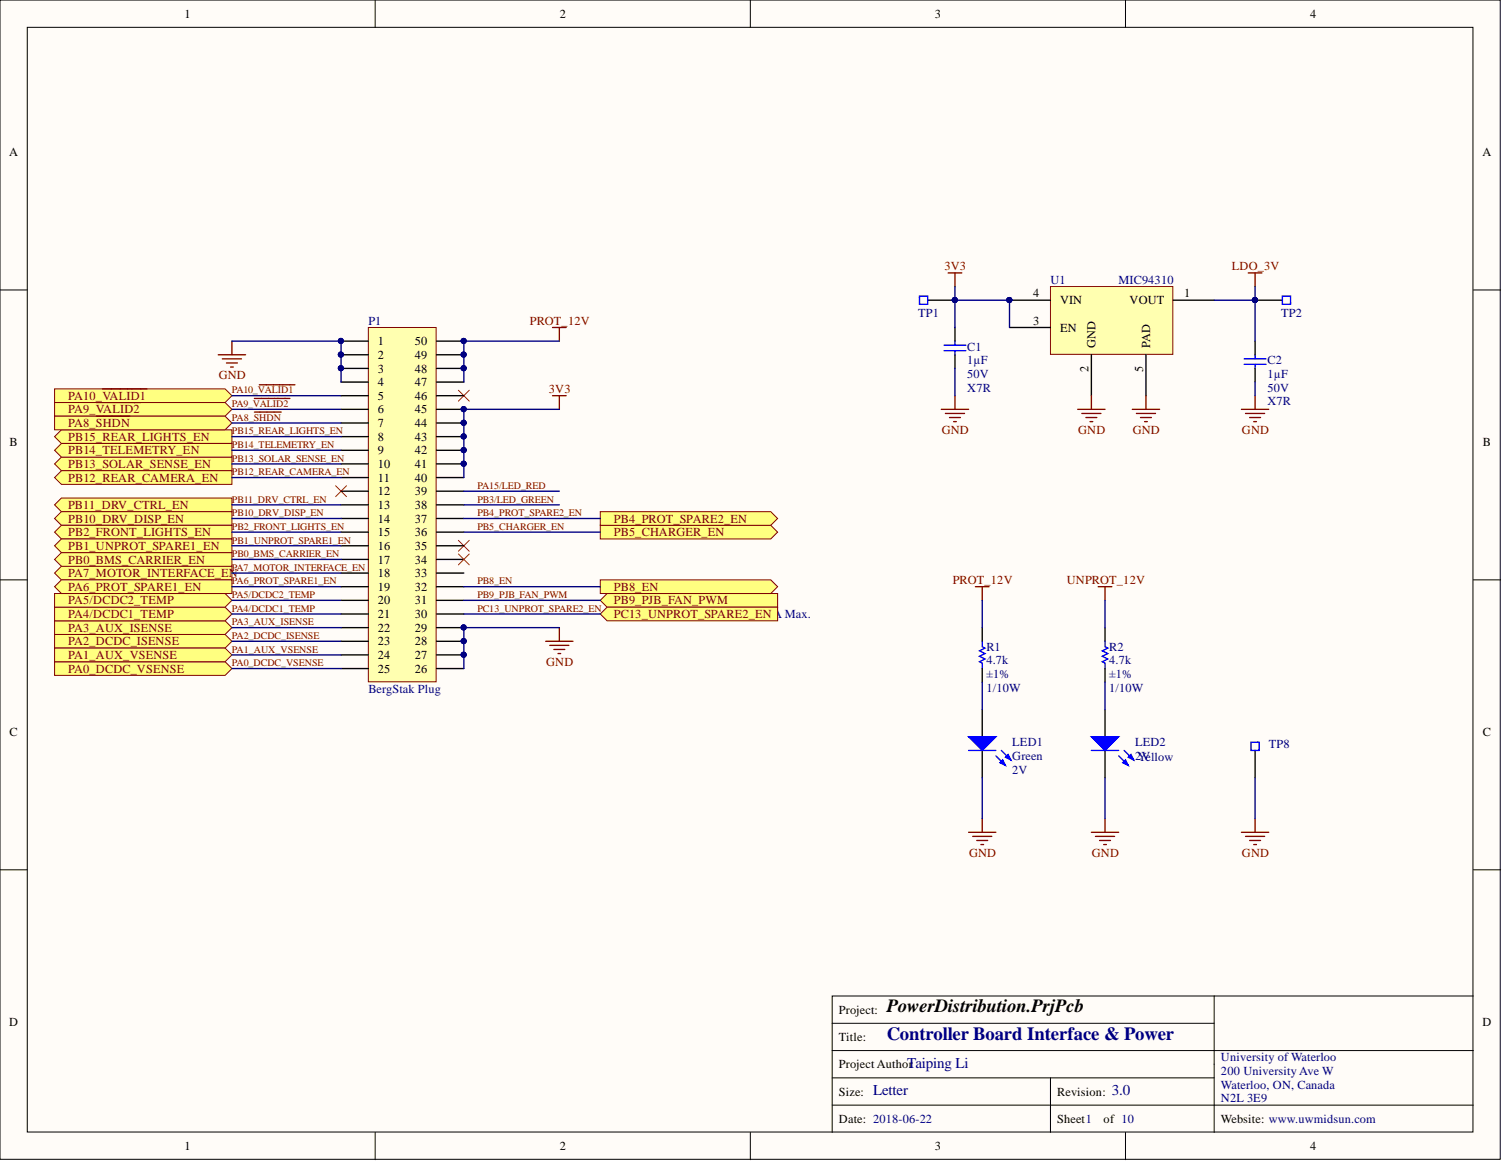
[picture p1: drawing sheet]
<svg xmlns="http://www.w3.org/2000/svg" width="279mm" height="216mm" viewBox="0 0 279 216" stroke-linecap="round" stroke-linejoin="round" font-family="sans-serif">
<defs><g id="words">
<text font-size="3.5" x="165" y="188.3">PowerDistribution.PrjPcb</text>
<text font-size="3.5" fill="#000080" x="165" y="193.3">Controller Board Interface &amp; Power</text>
<g font-size="2.8" fill="#000080">
<text x="162.4" y="203.7">Letter</text>
<text x="168.8" y="198.6">Taiping Li</text>
<text x="206.8" y="203.7">3.0</text>
</g>
<g font-size="2.3">
<text x="34.3" y="3.3">1</text>
<text x="104.1" y="3.3">2</text>
<text x="173.9" y="3.3">3</text>
<text x="243.7" y="3.3">4</text>
<text x="1.7" y="29">A</text>
<text x="275.8" y="29">A</text>
<text x="192.2" y="55.3">4</text>
<text x="197.2" y="56.6">VIN</text>
<text x="210.1" y="56.6">VOUT</text>
<text x="220.3" y="55.3">1</text>
<text x="70.3" y="64.2">1</text>
<text x="77.1" y="64.2">50</text>
<text x="192.2" y="60.4">3</text>
<text x="197.2" y="61.7">EN</text>
<text x="203.8" y="64.7" transform="rotate(-90 203.8 64.7)">GND</text>
<text x="213.9" y="64.7" transform="rotate(-90 213.9 64.7)">PAD</text>
<text x="70.3" y="66.7">2</text>
<text x="70.3" y="69.3">3</text>
<text x="70.3" y="71.8">4</text>
<text x="77.1" y="71.8">47</text>
<text x="77.1" y="69.3">48</text>
<text x="77.1" y="66.7">49</text>
<text x="202.5" y="69.2" transform="rotate(-90 202.5 69.2)">2</text>
<text x="212.7" y="69.2" transform="rotate(-90 212.7 69.2)">5</text>
<text x="70.3" y="74.3">5</text>
<text x="70.3" y="76.9">6</text>
<text x="77.1" y="76.9">45</text>
<text x="77.1" y="74.3">46</text>
<text x="1.8" y="82.9">B</text>
<text x="70.3" y="79.4">7</text>
<text x="70.3" y="82">8</text>
<text x="77.1" y="82">43</text>
<text x="77.1" y="79.4">44</text>
<text x="275.8" y="82.9">B</text>
<text x="70.3" y="84.5">9</text>
<text x="70.3" y="87">10</text>
<text x="70.3" y="89.6">11</text>
<text x="77.1" y="89.6">40</text>
<text x="77.1" y="87">41</text>
<text x="77.1" y="84.5">42</text>
<text x="70.3" y="92.1">12</text>
<text x="70.3" y="94.6">13</text>
<text x="77.1" y="94.6">38</text>
<text x="77.1" y="92.1">39</text>
<text x="70.3" y="97.2">14</text>
<text x="70.3" y="99.7">15</text>
<text x="77.1" y="99.7">36</text>
<text x="77.1" y="97.2">37</text>
<text x="70.3" y="102.3">16</text>
<text x="70.3" y="104.8">17</text>
<text x="70.3" y="107.3">18</text>
<text x="77.1" y="107.3">33</text>
<text x="77.1" y="104.8">34</text>
<text x="77.1" y="102.3">35</text>
<text x="70.3" y="109.9">19</text>
<text x="70.3" y="112.4">20</text>
<text x="77.1" y="112.4">31</text>
<text x="77.1" y="109.9">32</text>
<text x="70.3" y="114.9">21</text>
<text x="70.3" y="117.5">22</text>
<text x="77.1" y="117.5">29</text>
<text x="77.1" y="114.9">30</text>
<text x="70.3" y="120">23</text>
<text x="70.3" y="122.6">24</text>
<text x="70.3" y="125.1">25</text>
<text x="77.1" y="125.1">26</text>
<text x="77.1" y="122.6">27</text>
<text x="77.1" y="120">28</text>
<text x="1.8" y="136.8">C</text>
<text x="275.8" y="136.8">C</text>
<text x="1.7" y="190.7">D</text>
<text x="156.1" y="188.5">Project:</text>
<text x="275.8" y="190.7">D</text>
<text x="156.1" y="193.6">Title:</text>
<text x="156.1" y="203.7">Size:</text>
<text x="156.1" y="198.7">Project Author</text>
<text x="196.7" y="203.7">Revision:</text>
<text x="156.1" y="208.8">Date: 2018-06-22</text>
<text x="196.7" y="208.8">Sheet1</text>
<text x="205.3" y="208.8">of 10</text>
<text x="227.1" y="208.8">Website: www.uwmidsun.com</text>
<text x="34.3" y="213.9">1</text>
<text x="104.1" y="213.9">2</text>
<text x="173.9" y="213.9">3</text>
<text x="243.7" y="213.9">4</text>
</g>
<g font-size="2.3" fill="#800000">
<text x="175.7" y="50.2">3V3</text>
<text x="229.2" y="50.2">LDO_3V</text>
<text x="98.5" y="60.4">PROT_12V</text>
<text x="40.7" y="70.5">GND</text>
<text x="12.7" y="76.9">PA9_VALID2</text>
<text x="12.7" y="74.3">PA10_VALID1</text>
<text x="102.1" y="73.1">3V3</text>
<text x="12.7" y="82">PB15_REAR_LIGHTS_EN</text>
<text x="12.7" y="79.4">PA8_SHDN</text>
<text x="175.2" y="80.7">GND</text>
<text x="200.6" y="80.7">GND</text>
<text x="210.7" y="80.7">GND</text>
<text x="231" y="80.7">GND</text>
<text x="12.7" y="87">PB13_SOLAR_SENSE_EN</text>
<text x="12.7" y="84.5">PB14_TELEMETRY_EN</text>
<text x="12.7" y="89.6">PB12_REAR_CAMERA_EN</text>
<text x="12.7" y="94.6">PB11_DRV_CTRL_EN</text>
<text x="12.7" y="97.2">PB10_DRV_DISP_EN</text>
<text x="12.7" y="99.7">PB2_FRONT_LIGHTS_EN</text>
<text x="114.2" y="99.7">PB5_CHARGER_EN</text>
<text x="114.2" y="97.2">PB4_PROT_SPARE2_EN</text>
<text x="12.7" y="107.3">PA7_MOTOR_INTERFACE_EN</text>
<text x="12.7" y="104.8">PB0_BMS_CARRIER_EN</text>
<text x="12.7" y="102.3">PB1_UNPROT_SPARE1_EN</text>
<text x="12.7" y="112.4">PA5/DCDC2_TEMP</text>
<text x="12.7" y="109.9">PA6_PROT_SPARE1_EN</text>
<text x="114.2" y="112.4">PB9_PJB_FAN_PWM</text>
<text x="114.2" y="109.9">PB8_EN</text>
<text x="177.2" y="108.6">PROT_12V</text>
<text x="198.4" y="108.6">UNPROT_12V</text>
<text x="12.7" y="117.5">PA3_AUX_ISENSE</text>
<text x="12.7" y="114.9">PA4/DCDC1_TEMP</text>
<text x="114.2" y="114.9">PC13_UNPROT_SPARE2&lt;- 3mA Max.</text>
<text x="139.3" y="114.9">_EN</text>
<text x="12.7" y="120">PA2_DCDC_ISENSE</text>
<text x="12.7" y="125.1">PA0_DCDC_VSENSE</text>
<text x="12.7" y="122.6">PA1_AUX_VSENSE</text>
<text x="101.6" y="123.8">GND</text>
<text x="180.3" y="159.3">GND</text>
<text x="203.1" y="159.3">GND</text>
<text x="231" y="159.3">GND</text>
</g>
<g font-size="2.3" fill="#000080">
<text x="195.4" y="52.8">U1</text>
<text x="208.1" y="52.8">MIC94310</text>
<text x="170.8" y="58.9">TP1</text>
<text x="238.3" y="58.9">TP2</text>
<text x="68.5" y="60.4">P1</text>
<text x="179.9" y="65.2">C1</text>
<text x="179.9" y="67.7">1µF</text>
<text x="179.9" y="70.3">50V</text>
<text x="235.8" y="70.3">1µF</text>
<text x="235.8" y="67.7">C2</text>
<text x="179.9" y="72.8">X7R</text>
<text x="235.8" y="72.8">50V</text>
<text x="235.8" y="75.4">X7R</text>
<text x="183.5" y="123.6">4.7k</text>
<text x="183.5" y="121">R1</text>
<text x="206.3" y="123.6">4.7k</text>
<text x="206.3" y="121">R2</text>
<text x="68.5" y="128.9">BergStak Plug</text>
<text x="183.5" y="126.1">±1%</text>
<text x="183.5" y="128.6">1/10W</text>
<text x="206.3" y="126.1">±1%</text>
<text x="206.3" y="128.6">1/10W</text>
<text x="188.3" y="141.3">Green</text>
<text x="188.3" y="143.9">2V</text>
<text x="188.3" y="138.8">LED1</text>
<text x="211.1" y="141.3">2YVellow</text>
<text x="211.1" y="138.8">LED2</text>
<text x="236" y="139">TP8</text>
<text x="227.1" y="197.4">University of Waterloo</text>
<text x="227.1" y="199.9">200 University Ave W</text>
<text x="227.1" y="202.5">Waterloo, ON, Canada</text>
<text x="227.1" y="205">N2L 3E9</text>
</g>
<g font-size="1.9" fill="#800000">
<text x="43.1" y="73.2">PA10_VALID1</text>
<text x="43.1" y="75.7">PA9_VALID2</text>
<text x="43.1" y="78.2">PA8_SHDN</text>
<text x="43.1" y="80.8">PB15_REAR_LIGHTS_EN</text>
<text x="43.1" y="83.3">PB14_TELEMETRY_EN</text>
<text x="43.1" y="85.8">PB13_SOLAR_SENSE_EN</text>
<text x="43.1" y="88.4">PB12_REAR_CAMERA_EN</text>
<text x="43.1" y="93.5">PB11_DRV_CTRL_EN</text>
<text x="43.1" y="96">PB10_DRV_DISP_EN</text>
<text x="88.8" y="90.9">PA15/LED_RED</text>
<text x="88.8" y="93.5">PB3/LED_GREEN</text>
<text x="88.8" y="96">PB4_PROT_SPARE2_EN</text>
<text x="43.1" y="98.5">PB2_FRONT_LIGHTS_EN</text>
<text x="43.1" y="101.1">PB1_UNPROT_SPARE1_EN</text>
<text x="88.8" y="98.5">PB5_CHARGER_EN</text>
<text x="43.1" y="103.6">PB0_BMS_CARRIER_EN</text>
<text x="43.1" y="106.1">PA7_MOTOR_INTERFACE_EN</text>
<text x="43.1" y="111.2">PA5/DCDC2_TEMP</text>
<text x="43.1" y="113.8">PA4/DCDC1_TEMP</text>
<text x="43.1" y="108.7">PA6_PROT_SPARE1_EN</text>
<text x="88.8" y="108.7">PB8_EN</text>
<text x="88.8" y="111.2">PB9_PJB_FAN_PWM</text>
<text x="88.8" y="113.8">PC13_UNPROT_SPARE2_EN</text>
<text x="43.1" y="116.3">PA3_AUX_ISENSE</text>
<text x="43.1" y="118.8">PA2_DCDC_ISENSE</text>
<text x="43.1" y="121.4">PA1_AUX_VSENSE</text>
<text x="43.1" y="123.9">PA0_DCDC_VSENSE</text>
</g>
</g></defs>
<g fill="#fffcf8" stroke="#000" stroke-width=".19">
<path d="M0 0h279.1v215.6h-279.1z"/>
<path d="M5.1 5.1h268.9v205.4h-268.9z"/>
</g>
<g fill="none" stroke="#000" stroke-width=".19">
<path d="M69.8 0v5.1M139.6 0v5.1M209.4 0v5.1M0 53.9h5.1M274.1 53.9h5M0 107.8h5.1M274.1 107.8h5M0 161.7h5.1M274.1 161.7h5M154.8 195.4h119.3M154.8 190.3h71.1M225.9 185.2h-71.1v25.4"/>
<path d="M225.9 185.2v25.4M225.9 185.2h48.2M69.8 210.6v5.1M139.6 210.6v5.1M154.8 200.4h71.1M154.8 205.5h119.3M195.4 200.4v10.2M209.4 210.6v5.1"/>
</g>
<g fill="none" stroke="#800000" stroke-width=".25">
<path d="M40.6 66h5.1M41.4 66.7h3.5M42.1 67.5h2.1M42.9 68.3h.5M43.1 63.4v2.6M47.3 74.1h6.6M47.3 76.6h5M48.2 71.6h6.7M102.8 60.9h2.5M102.8 73.6h2.5M104 60.9v2.5M104 73.6v2.5"/>
<path d="M101.5 119.3h5.1M104 116.7v2.6M102.3 120h3.5M103 120.8h2.1M103.8 121.5h.5"/>
</g>
<path d="M85.3 72.6l2 2M87.3 72.6l-2 2M62.4 90.3l2.1 2.1M64.5 90.3l-2.1 2.1M85.3 100.5l2 2M87.3 100.5l-2 2" fill="none" stroke="#f00" stroke-width=".19"/>
<path d="M68.5 60.9h12.6v65.9h-12.6z" fill="#ffffb0" stroke="#800000" stroke-width=".19"/>
<g fill="none" stroke="#000" stroke-width=".25">
<path d="M63.4 63.4h5.1M63.4 66h5.1M63.4 68.5h5.1M63.4 71h5.1M63.4 73.6h5.1M63.4 76.1h5.1M63.4 78.7h5.1M81.2 63.4h5.1M81.2 66h5.1M81.2 68.5h5.1M81.2 71h5.1M81.2 73.6h5.1"/>
<path d="M81.2 76.1h5.1M81.2 78.7h5.1M63.4 81.2h5.1M63.4 83.7h5.1M63.4 86.3h5.1M63.4 88.8h5.1M63.4 91.3h5.1M63.4 93.9h5.1M63.4 96.4h5.1M63.4 99h5.1M81.2 81.2h5.1M81.2 83.7h5.1"/>
<path d="M81.2 86.3h5.1M81.2 88.8h5.1M81.2 91.3h5.1M81.2 93.9h5.1M81.2 96.4h5.1M81.2 99h5.1M63.4 101.5h5.1M63.4 104h5.1M63.4 106.6h5.1M63.4 109.1h5.1M63.4 111.6h5.1M63.4 114.2h5.1"/>
<path d="M63.4 116.7h5.1M63.4 119.3h5.1M81.2 101.5h5.1M81.2 104h5.1M81.2 106.6h5.1M81.2 109.1h5.1M81.2 111.6h5.1M81.2 114.2h5.1M81.2 116.7h5.1M81.2 119.3h5.1M63.4 121.8h5.1M63.4 124.3h5.1"/>
<path d="M81.2 121.8h5.1M81.2 124.3h5.1"/>
</g>
<g fill="#000080" stroke="#000080" stroke-width=".19">
<circle cx="63.4" cy="63.4" r=".47"/>
<circle cx="63.4" cy="65.9" r=".47"/>
<circle cx="63.4" cy="68.5" r=".47"/>
<circle cx="86.2" cy="121.8" r=".47"/>
<circle cx="86.2" cy="119.2" r=".47"/>
<circle cx="86.2" cy="116.7" r=".47"/>
<circle cx="86.2" cy="86.2" r=".47"/>
<circle cx="86.2" cy="83.7" r=".47"/>
<circle cx="86.2" cy="81.2" r=".47"/>
<circle cx="86.2" cy="78.6" r=".47"/>
<circle cx="86.2" cy="76.1" r=".47"/>
<circle cx="86.2" cy="68.5" r=".47"/>
<circle cx="86.2" cy="65.9" r=".47"/>
<circle cx="86.2" cy="63.4" r=".47"/>
</g>
<g fill="#ffff80" stroke="#800000" stroke-width=".19">
<path d="M10.2 118h31.7l1.2 1.3-1.2 1.2h-31.7z" fill-rule="evenodd"/>
<path d="M10.2 123.1h31.7l1.2 1.2-1.2 1.3h-31.7z" fill-rule="evenodd"/>
<path d="M10.2 120.5h31.7l1.2 1.3-1.2 1.3h-31.7z" fill-rule="evenodd"/>
<path d="M10.2 115.4h31.7l1.2 1.3-1.2 1.3h-31.7z" fill-rule="evenodd"/>
<path d="M10.2 112.9h31.7l1.2 1.3-1.2 1.2h-31.7z" fill-rule="evenodd"/>
<path d="M10.2 110.4h31.7l1.2 1.2-1.2 1.3h-31.7z" fill-rule="evenodd"/>
<path d="M10.2 93.9l1.2-1.3h31.7v2.5h-31.7z" fill-rule="evenodd"/>
<path d="M10.2 96.4l1.2-1.3h31.7v2.6h-31.7z" fill-rule="evenodd"/>
<path d="M10.2 99l1.2-1.3h31.7v2.5h-31.7z" fill-rule="evenodd"/>
<path d="M10.2 106.6l1.2-1.3h31.7v2.5h-31.7z" fill-rule="evenodd"/>
<path d="M10.2 81.2l1.2-1.3h31.7v2.6h-31.7z" fill-rule="evenodd"/>
<path d="M111.7 111.6l1.2-1.2h31.7v2.5h-31.7z" fill-rule="evenodd"/>
<path d="M10.2 104l1.2-1.2h31.7v2.5h-31.7z" fill-rule="evenodd"/>
<path d="M10.2 86.3l1.2-1.3h31.7v2.5h-31.7z" fill-rule="evenodd"/>
<path d="M10.2 83.7l1.2-1.2h31.7v2.5h-31.7z" fill-rule="evenodd"/>
<path d="M10.2 88.8l1.2-1.3h31.7v2.6h-31.7z" fill-rule="evenodd"/>
<path d="M10.2 109.1l1.2-1.3h31.7v2.6h-31.7z" fill-rule="evenodd"/>
<path d="M10.2 101.5l1.2-1.3h31.7v2.6h-31.7z" fill-rule="evenodd"/>
<path d="M111.7 114.2l1.2-1.3h31.7v2.5h-31.7z" fill-rule="evenodd"/>
<path d="M10.2 74.9h31.7l1.2 1.2-1.2 1.3h-31.7z" fill-rule="evenodd"/>
</g>
<path d="M17.9 74.9h8.3" fill="none" stroke="#800000" stroke-width=".25"/>
<path d="M10.2 72.3h31.7l1.2 1.3-1.2 1.3h-31.7z" fill-rule="evenodd" fill="#ffff80" stroke="#800000" stroke-width=".19"/>
<path d="M19.1 72.3h8.2" fill="none" stroke="#800000" stroke-width=".25"/>
<g fill="#ffff80" stroke="#800000" stroke-width=".19">
<path d="M111.7 107.8h31.7l1.2 1.3-1.2 1.3h-31.7z" fill-rule="evenodd"/>
<path d="M10.2 77.4h31.7l1.2 1.3-1.2 1.2h-31.7z" fill-rule="evenodd"/>
</g>
<path d="M17.9 77.4h6.3" fill="none" stroke="#800000" stroke-width=".25"/>
<path d="M111.7 97.7h31.7l1.2 1.3-1.2 1.2h-31.7z" fill-rule="evenodd" fill="#ffff80" stroke="#800000" stroke-width=".19"/>
<path d="M195.4 53.3h22.8v12.6h-22.8z" fill="#ffffb0" stroke="#800000" stroke-width=".19"/>
<path d="M187.8 55.8h7.6M218.2 55.8h7.7M177.6 60.9v2.5M177.6 66v2.5M187.8 60.9h7.6M203 66v7.6M213.2 66v7.6M233.5 63.4v2.6M233.5 68.5v2.5M182.7 131.9v5.1M182.7 139.5v5.1" fill="none" stroke="#000" stroke-width=".25"/>
<circle cx="187.8" cy="55.8" r=".47" fill="#000080" stroke="#000080" stroke-width=".19"/>
<path d="M175.6 65.2h4.1M175.6 64.2h4.1M177.6 63.4v.8M177.6 65.2v.8M231.4 67.7h4.1M231.4 66.7h4.1M233.5 66v.7M233.5 67.7v.8" fill="none" stroke="#00f" stroke-width=".25"/>
<g fill="none" stroke="#800000" stroke-width=".25">
<path d="M176.4 50.8h2.5M177.6 50.8v2.5M232.2 50.8h2.5M233.5 50.8v2.5M175.1 76.1h5.1M175.9 76.9h3.5M176.6 77.6h2.1M177.4 78.4h.5M177.6 73.6v2.5M200.5 76.1h5.1M201.2 76.9h3.6M202 77.6h2"/>
<path d="M202.8 78.4h.5M203 73.6v2.5M210.6 76.1h5.1M211.4 76.9h3.5M212.2 77.6h2M212.9 78.4h.5M213.2 73.6v2.5M230.9 76.1h5.1M231.7 76.9h3.5M232.5 77.6h2M233.2 78.4h.5M233.5 73.6v2.5"/>
</g>
<path d="M180.2 137h5.1l-2.6 2.5z" fill="#00f"/>
<path d="M180.2 137h5.1l-2.6 2.5zM186.3 139.5l1.7 1.8M185.3 140.6l1.7 1.7" fill="none" stroke="#00f" stroke-width=".25"/>
<path d="M186 141.8l.5-.5 .5 1z" fill="#00f"/>
<path d="M186 141.8l.5-.5 .5 1z" fill="none" stroke="#00f" stroke-width=".25"/>
<path d="M187 140.8l.5-.5 .5 1z" fill="#00f"/>
<path d="M180.2 139.5h5.1M187 140.8l.5-.5 .5 1z" fill="none" stroke="#00f" stroke-width=".25"/>
<path d="M205.6 131.9v5.1M205.6 139.5v5.1" fill="none" stroke="#000" stroke-width=".25"/>
<path d="M203 137h5.1l-2.5 2.5z" fill="#00f"/>
<path d="M203 137h5.1l-2.5 2.5zM209.1 139.5l1.8 1.8M208.1 140.6l1.8 1.7" fill="none" stroke="#00f" stroke-width=".25"/>
<path d="M208.9 141.8l.5-.5 .5 1z" fill="#00f"/>
<path d="M208.9 141.8l.5-.5 .5 1z" fill="none" stroke="#00f" stroke-width=".25"/>
<path d="M209.9 140.8l.5-.5 .5 1z" fill="#00f"/>
<path d="M171 55.1h1.6v1.5h-1.6zM238.5 55.1h1.6v1.5h-1.6zM182.7 119.3v1l.5 .2-1 .5 1 .5-1 .5 1 .6-1 .5 .5 .2v1M205.6 119.3v1l.5 .2-1.1 .5 1.1 .5-1.1 .5 1.1 .6-1.1 .5 .6 .2v1M203 139.5h5.1M209.9 140.8l.5-.5 .5 1z" fill="none" stroke="#00f" stroke-width=".25"/>
<g fill="none" stroke="#800000" stroke-width=".25">
<path d="M181.4 109.1h2.6M182.7 109.1v2.5M204.3 109.1h2.5M205.6 109.1v2.5M180.2 154.8h5.1M180.9 155.5h3.6M181.7 156.3h2M182.5 157.1h.5M182.7 152.2v2.6M203 154.8h5.1M203.8 155.5h3.5M204.5 156.3h2.1"/>
<path d="M205.3 157.1h.5M205.6 152.2v2.6"/>
</g>
<path d="M172.6 55.8h5M233.5 55.8h5M182.7 116.7v2.6M205.6 116.7v2.6M182.7 124.3v2.6M205.6 124.3v2.6" fill="none" stroke="#000" stroke-width=".25"/>
<g fill="#000080" stroke="#000080" stroke-width=".19">
<circle cx="177.6" cy="55.8" r=".47"/>
<circle cx="233.4" cy="55.8" r=".47"/>
</g>
<path d="M85.3 103l2 2M87.3 103l-2 2" fill="none" stroke="#f00" stroke-width=".19"/>
<path d="M111.7 95.1h31.7l1.2 1.3-1.2 1.3h-31.7z" fill-rule="evenodd" fill="#ffff80" stroke="#800000" stroke-width=".19"/>
<path d="M233.5 139.5v5.1" fill="none" stroke="#000" stroke-width=".25"/>
<path d="M232.7 138h1.5v1.5h-1.5z" fill="none" stroke="#00f" stroke-width=".25"/>
<path d="M230.9 154.8h5.1M231.7 155.5h3.5M232.5 156.3h2M233.2 157.1h.5M233.5 152.2v2.6" fill="none" stroke="#800000" stroke-width=".25"/>
<g fill="none" stroke="#000080" stroke-width=".25">
<path d="M177.6 53.3v2.5M225.9 55.8h7.6M233.5 53.3v10.1M43.1 63.4h20.3v7.6M43.1 78.7h20.3M43.1 76.1h20.3M43.1 73.6h20.3M104 63.4h-17.7v7.6M104 76.1h-17.7v12.7M177.6 60.9v-5.1h10.2v5.1M177.6 68.5v5.1M233.5 71v2.6"/>
<path d="M43.1 93.9h20.3M43.1 96.4h20.3M43.1 99h20.3M43.1 88.8h20.3M43.1 86.3h20.3M43.1 83.7h20.3M43.1 81.2h20.3M86.3 93.9h17.7M86.3 96.4h25.4M86.3 99h25.4M86.3 91.3h17.7M43.1 114.2h20.3"/>
<path d="M43.1 111.6h20.3M43.1 109.1h20.3M43.1 119.3h20.3M43.1 116.7h20.3M43.1 106.6h20.3M43.1 104h20.3M43.1 101.5h20.3M86.3 114.2h25.4M86.3 111.6h25.4M86.3 109.1h25.4M104 116.7h-17.7v7.6M182.7 111.6v5.1"/>
<path d="M205.6 111.6v5.1M43.1 124.3h20.3M43.1 121.8h20.3M182.7 126.9v5M205.6 126.9v5M182.7 144.6v7.6M205.6 144.6v7.6M233.5 144.6v7.6"/>
</g>
<g fill="#000080" stroke="#000080" stroke-width=".19">
<circle cx="63.4" cy="68.5" r=".47"/>
<circle cx="63.4" cy="65.9" r=".47"/>
<circle cx="63.4" cy="63.4" r=".47"/>
<circle cx="86.2" cy="68.5" r=".47"/>
<circle cx="86.2" cy="65.9" r=".47"/>
<circle cx="86.2" cy="63.4" r=".47"/>
<circle cx="86.2" cy="76.1" r=".47"/>
<circle cx="86.2" cy="78.6" r=".47"/>
<circle cx="86.2" cy="81.2" r=".47"/>
<circle cx="86.2" cy="83.7" r=".47"/>
<circle cx="86.2" cy="86.2" r=".47"/>
<circle cx="86.2" cy="121.8" r=".47"/>
<circle cx="86.2" cy="119.2" r=".47"/>
<circle cx="86.2" cy="116.7" r=".47"/>
<circle cx="177.6" cy="55.8" r=".47"/>
<circle cx="187.8" cy="55.8" r=".47"/>
<circle cx="233.4" cy="55.8" r=".47"/>
</g>
<use href="#words"/>
</svg>
